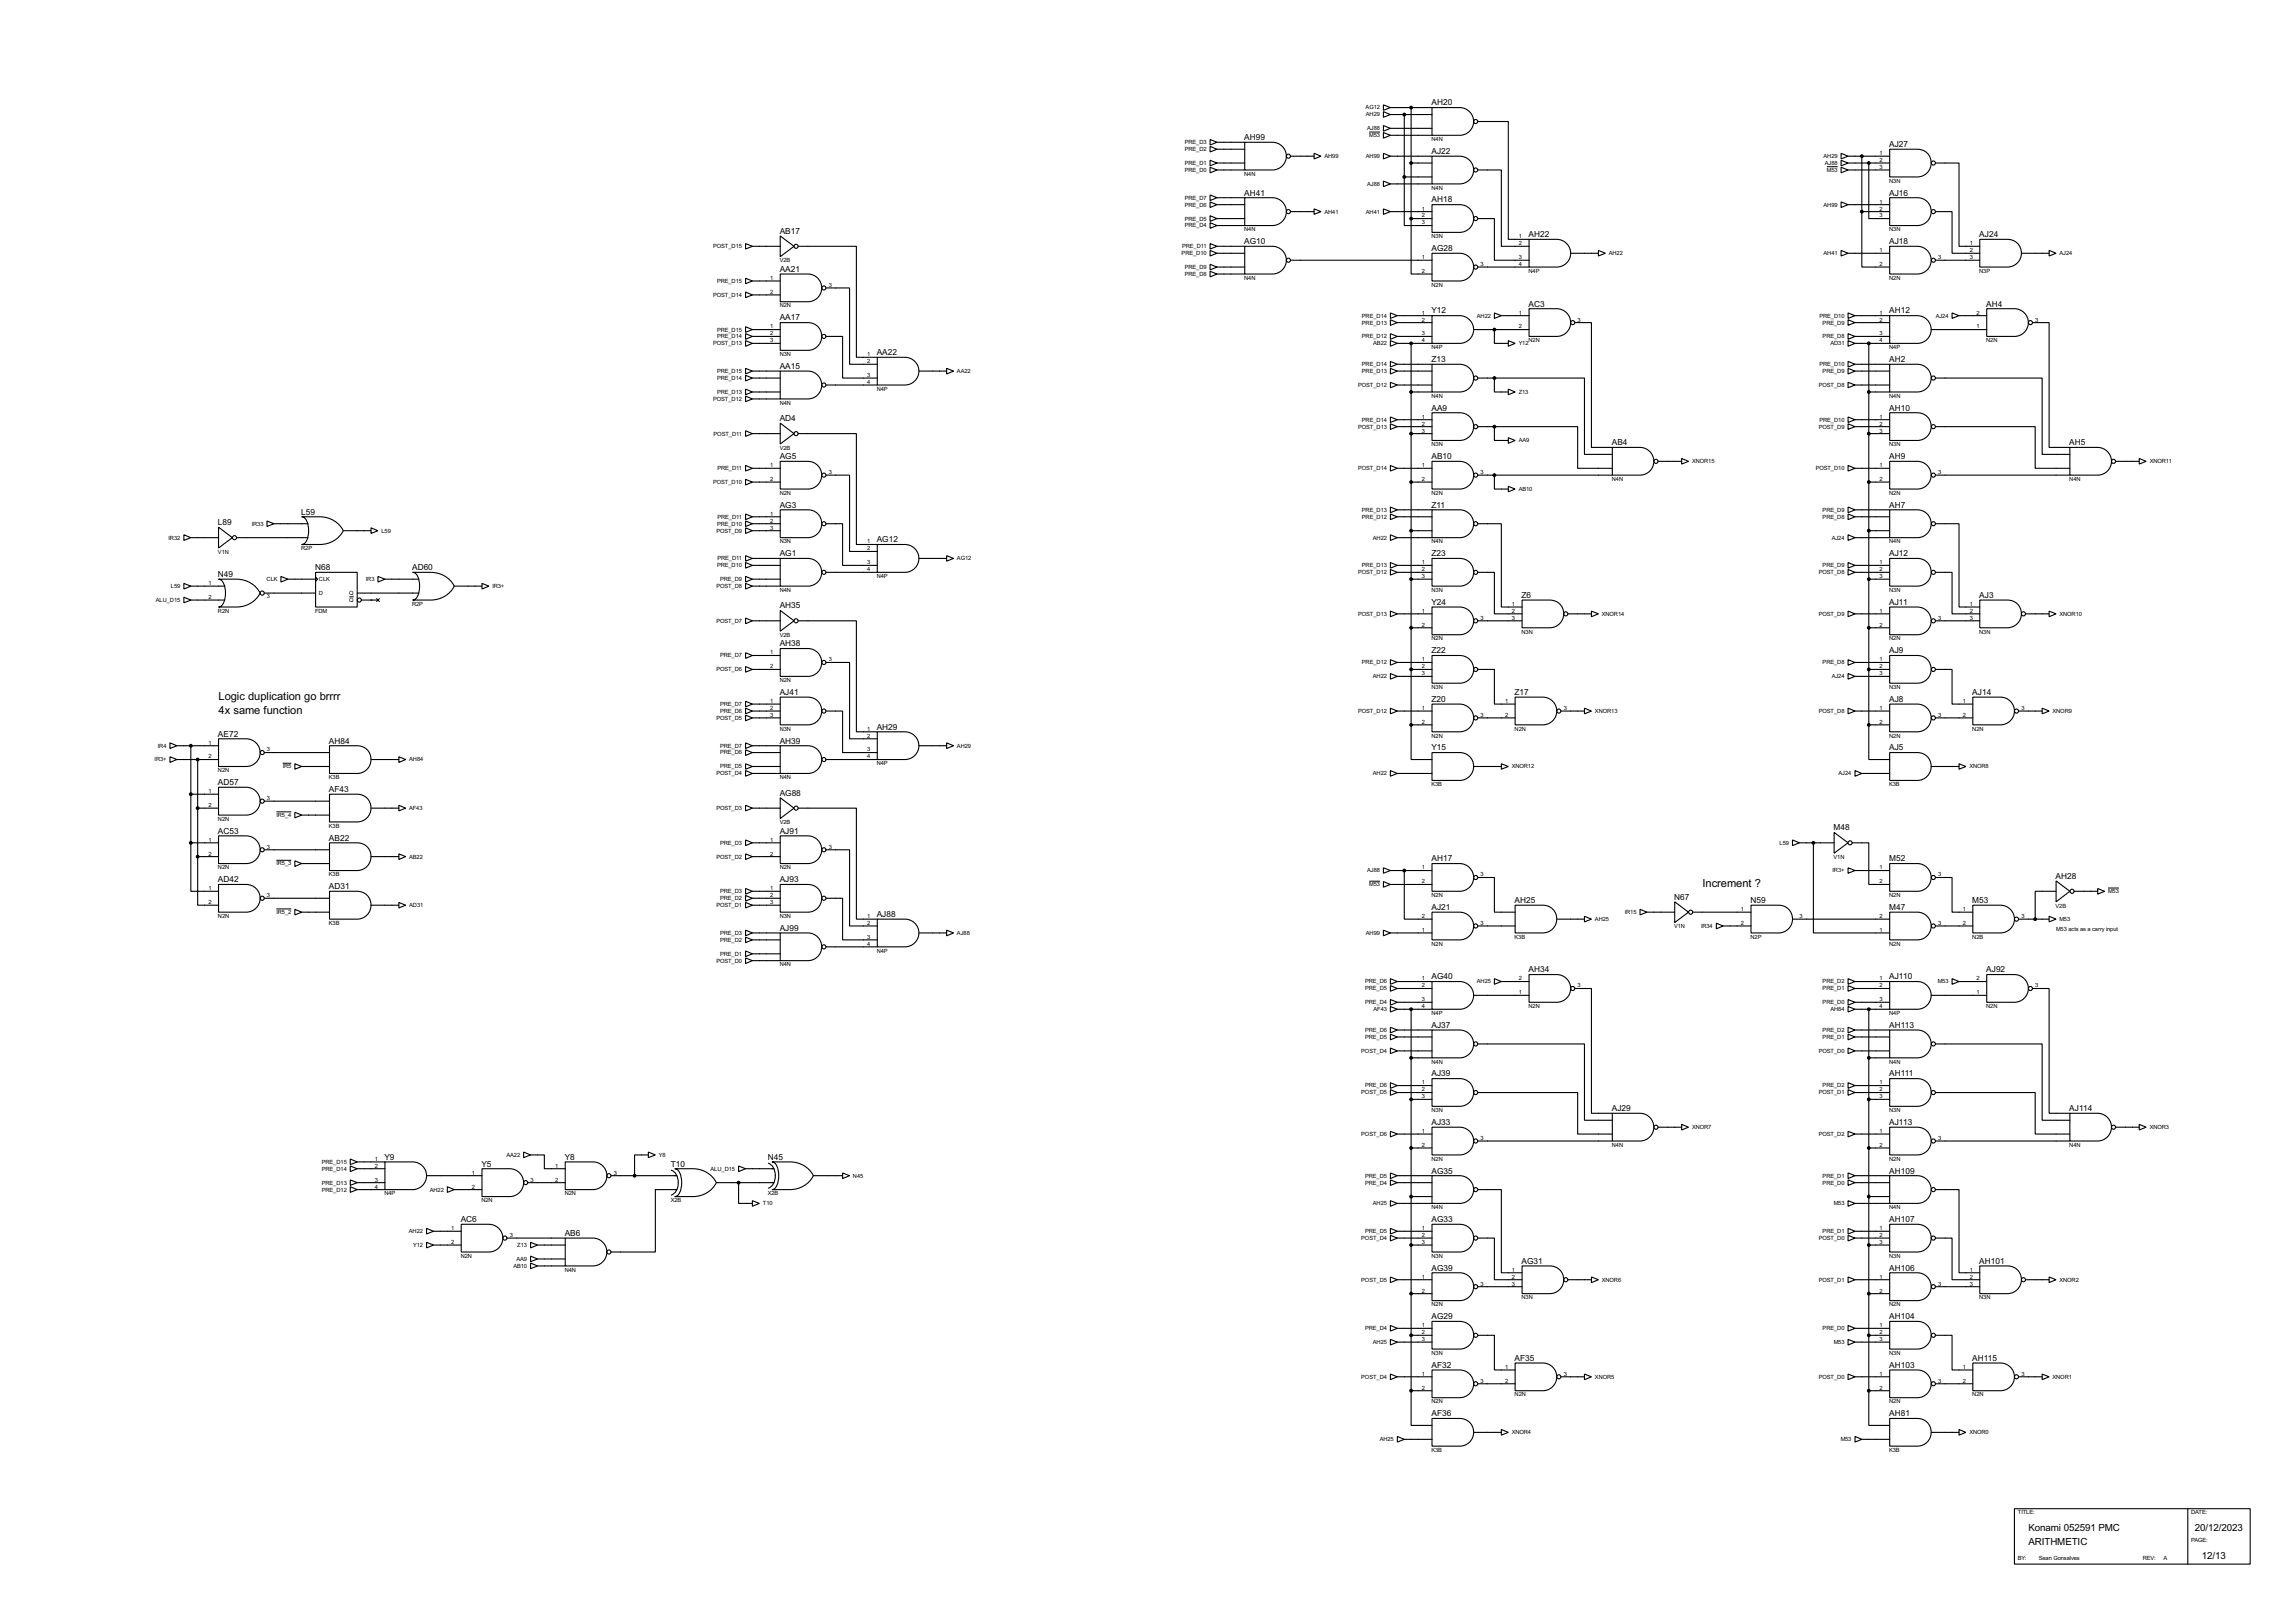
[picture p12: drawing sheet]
<svg xmlns="http://www.w3.org/2000/svg" width="841mm" height="587mm" viewBox="0 0 841 587" stroke-linecap="round" stroke-linejoin="round" font-family="sans-serif">
<defs><g id="words">
<g font-size="4.6">
<text x="80.1" y="256.4">Logic duplication go brrrr</text>
<text x="80.1" y="261.5">4x same function</text>
<text x="623.6" y="325">Increment ?</text>
</g>
<g font-size="4">
<text x="743" y="560.6">Konami 052591 PMC</text>
<text x="804" y="560.6">20/12/2023</text>
<text x="743" y="565.7">ARITHMETIC</text>
<text x="806.5" y="570.8">12/13</text>
</g>
<g font-size="3.4">
<text x="524.4" y="38.6">AH20</text>
<text x="455.8" y="51.3">AH99</text>
<text x="692" y="53.8">AJ27</text>
<text x="524.4" y="56.4">AJ22</text>
<text x="455.8" y="71.6">AH41</text>
<text x="692" y="71.6">AJ16</text>
<text x="524.4" y="74.1">AH18</text>
<text x="285.6" y="85.6">AB17</text>
<text x="455.8" y="89.4">AG10</text>
<text x="559.9" y="86.8">AH22</text>
<text x="692" y="89.4">AJ18</text>
<text x="725" y="86.8">AJ24</text>
<text x="524.4" y="92">AG28</text>
<text x="285.6" y="99.5">AA21</text>
<text x="559.9" y="112.2">AC3</text>
<text x="727.5" y="112.2">AH4</text>
<text x="285.6" y="117.4">AA17</text>
<text x="524.4" y="114.8">Y12</text>
<text x="692" y="114.8">AH12</text>
<text x="321.2" y="130.1">AA22</text>
<text x="285.6" y="135.1">AA15</text>
<text x="524.4" y="132.6">Z13</text>
<text x="692" y="132.6">AH2</text>
<text x="285.6" y="154.2">AD4</text>
<text x="524.4" y="150.3">AA9</text>
<text x="692" y="150.3">AH10</text>
<text x="590.4" y="163">AB4</text>
<text x="758" y="163">AH5</text>
<text x="285.6" y="168.2">AG5</text>
<text x="524.4" y="168.2">AB10</text>
<text x="692" y="168.2">AH9</text>
<text x="285.6" y="185.9">AG3</text>
<text x="524.4" y="185.9">Z11</text>
<text x="692" y="185.9">AH7</text>
<text x="110.3" y="188.4">L59</text>
<text x="79.9" y="192.3">L89</text>
<text x="285.6" y="203.7">AG1</text>
<text x="321.2" y="198.6">AG12</text>
<text x="524.4" y="203.7">Z23</text>
<text x="692" y="203.7">AJ12</text>
<text x="115.4" y="208.8">N68</text>
<text x="151" y="208.8">AD60</text>
<text x="79.9" y="211.3">N49</text>
<text x="524.4" y="221.5">Y24</text>
<text x="557.4" y="219">Z6</text>
<text x="692" y="221.5">AJ11</text>
<text x="725" y="219">AJ3</text>
<text x="285.6" y="222.8">AH35</text>
<text x="285.6" y="236.7">AH38</text>
<text x="524.4" y="239.3">Z22</text>
<text x="692" y="239.3">AJ9</text>
<text x="285.6" y="254.5">AJ41</text>
<text x="524.4" y="257.1">Z20</text>
<text x="554.8" y="254.5">Z17</text>
<text x="692" y="257.1">AJ8</text>
<text x="722.5" y="254.5">AJ14</text>
<text x="79.9" y="269.8">AE72</text>
<text x="321.2" y="267.2">AH29</text>
<text x="120.5" y="272.3">AH84</text>
<text x="285.6" y="272.3">AH39</text>
<text x="524.4" y="274.8">Y15</text>
<text x="692" y="274.8">AJ5</text>
<text x="79.9" y="287.5">AD57</text>
<text x="120.5" y="290.1">AF43</text>
<text x="285.6" y="291.4">AG88</text>
<text x="79.9" y="305.3">AC53</text>
<text x="285.6" y="305.3">AJ91</text>
<text x="671.7" y="304.1">M48</text>
<text x="120.5" y="307.9">AB22</text>
<text x="524.4" y="315.5">AH17</text>
<text x="692" y="315.5">M52</text>
<text x="79.9" y="323.1">AD42</text>
<text x="285.6" y="323.1">AJ93</text>
<text x="753" y="321.8">AH28</text>
<text x="120.5" y="325.6">AD31</text>
<text x="613.3" y="329.5">N67</text>
<text x="321.2" y="335.8">AJ88</text>
<text x="524.4" y="333.3">AJ21</text>
<text x="554.8" y="330.7">AH25</text>
<text x="641.2" y="330.7">N59</text>
<text x="692" y="333.3">M47</text>
<text x="722.5" y="330.7">M53</text>
<text x="285.6" y="340.9">AJ99</text>
<text x="524.4" y="358.7">AG40</text>
<text x="559.9" y="356.1">AH34</text>
<text x="692" y="358.7">AJ110</text>
<text x="727.5" y="356.1">AJ92</text>
<text x="524.4" y="376.4">AJ37</text>
<text x="692" y="376.4">AH113</text>
<text x="524.4" y="394.2">AJ39</text>
<text x="692" y="394.2">AH111</text>
<text x="590.4" y="406.9">AJ29</text>
<text x="758" y="406.9">AJ114</text>
<text x="524.4" y="412">AJ33</text>
<text x="692" y="412">AJ113</text>
<text x="140.8" y="424.7">Y9</text>
<text x="206.9" y="424.7">Y8</text>
<text x="281.3" y="424.7">N45</text>
<text x="176.4" y="427.2">Y5</text>
<text x="245.7" y="427.2">T10</text>
<text x="524.4" y="429.8">AG35</text>
<text x="692" y="429.8">AH109</text>
<text x="168.8" y="447.6">AC6</text>
<text x="524.4" y="447.6">AG33</text>
<text x="692" y="447.6">AH107</text>
<text x="206.9" y="452.6">AB6</text>
<text x="524.4" y="465.3">AG39</text>
<text x="557.4" y="462.8">AG31</text>
<text x="692" y="465.3">AH106</text>
<text x="725" y="462.8">AH101</text>
<text x="524.4" y="483.1">AG29</text>
<text x="692" y="483.1">AH104</text>
<text x="524.4" y="500.9">AF32</text>
<text x="554.8" y="498.4">AF35</text>
<text x="692" y="500.9">AH103</text>
<text x="722.5" y="498.4">AH115</text>
<text x="524.4" y="518.7">AF36</text>
<text x="692" y="518.7">AH81</text>
</g>
<g font-size="2.4">
<text x="500.3" y="40.1">AG12</text>
<text x="500.4" y="42.7">AH29</text>
<text x="500.8" y="47.7">AJ88</text>
<text x="434" y="52.8">PRE_D3</text>
<text x="501.6" y="50.2">M53</text>
<text x="524.4" y="51.6">N4N</text>
<text x="434" y="55.4">PRE_D2</text>
<text x="485.2" y="57.9">AH99</text>
<text x="500.4" y="57.9">AH99</text>
<text x="668" y="57.9">AH29</text>
<text x="688.5" y="56.8">1</text>
<text x="688.5" y="59.3">2</text>
<text x="434" y="62.9">PRE_D0</text>
<text x="434" y="60.4">PRE_D1</text>
<text x="455.8" y="64.3">N4N</text>
<text x="668.5" y="60.4">AJ88</text>
<text x="669.2" y="62.9">M53</text>
<text x="688.5" y="61.9">3</text>
<text x="500.8" y="68.1">AJ88</text>
<text x="524.4" y="69.5">N4N</text>
<text x="692" y="66.9">N3N</text>
<text x="434" y="73.1">PRE_D7</text>
<text x="434" y="75.6">PRE_D6</text>
<text x="520.9" y="77.1">1</text>
<text x="668" y="75.6">AH99</text>
<text x="688.5" y="74.6">1</text>
<text x="688.5" y="77.1">2</text>
<text x="434" y="80.8">PRE_D5</text>
<text x="434" y="83.3">PRE_D4</text>
<text x="485.2" y="78.2">AH41</text>
<text x="500.4" y="78.2">AH41</text>
<text x="520.9" y="79.7">2</text>
<text x="520.9" y="82.2">3</text>
<text x="688.5" y="79.7">3</text>
<text x="455.8" y="84.7">N4N</text>
<text x="524.4" y="87.2">N3N</text>
<text x="556.4" y="87.3">1</text>
<text x="556.4" y="89.8">2</text>
<text x="692" y="84.7">N3N</text>
<text x="721.5" y="89.8">1</text>
<text x="261.3" y="90.9">POST_D15</text>
<text x="432.9" y="93.5">PRE_D10</text>
<text x="433" y="90.9">PRE_D11</text>
<text x="520.9" y="94.9">1</text>
<text x="556.4" y="94.9">3</text>
<text x="589.3" y="93.5">AH22</text>
<text x="668" y="93.5">AH41</text>
<text x="688.5" y="92.4">1</text>
<text x="710" y="94.9">3</text>
<text x="721.5" y="92.4">2</text>
<text x="721.5" y="94.9">3</text>
<text x="754.4" y="93.5">AJ24</text>
<text x="285.6" y="96.1">V2B</text>
<text x="434" y="98.5">PRE_D9</text>
<text x="434" y="101">PRE_D8</text>
<text x="520.9" y="100">2</text>
<text x="542.3" y="97.4">3</text>
<text x="556.4" y="97.4">4</text>
<text x="559.9" y="99.9">N4P</text>
<text x="688.5" y="97.4">2</text>
<text x="725" y="99.9">N3P</text>
<text x="262.7" y="103.6">PRE_D15</text>
<text x="282.1" y="102.5">1</text>
<text x="282.1" y="107.6">2</text>
<text x="303.6" y="105.1">3</text>
<text x="455.8" y="102.4">N4N</text>
<text x="524.4" y="105">N2N</text>
<text x="692" y="102.4">N2N</text>
<text x="261.3" y="108.7">POST_D14</text>
<text x="285.6" y="112.6">N2N</text>
<text x="498.9" y="116.3">PRE_D14</text>
<text x="498.9" y="118.9">PRE_D13</text>
<text x="520.9" y="115.2">1</text>
<text x="520.9" y="117.8">2</text>
<text x="541" y="116.3">AH22</text>
<text x="556.4" y="115.2">1</text>
<text x="577.9" y="117.8">3</text>
<text x="666.5" y="116.3">PRE_D10</text>
<text x="667.7" y="118.9">PRE_D9</text>
<text x="688.5" y="115.2">1</text>
<text x="688.5" y="117.8">2</text>
<text x="709.1" y="116.3">AJ24</text>
<text x="724.1" y="115.2">2</text>
<text x="745.5" y="117.8">3</text>
<text x="262.7" y="123.9">PRE_D14</text>
<text x="262.7" y="121.4">PRE_D15</text>
<text x="282.1" y="120.3">1</text>
<text x="282.1" y="122.8">2</text>
<text x="282.1" y="125.4">3</text>
<text x="498.9" y="123.9">PRE_D12</text>
<text x="520.9" y="122.8">3</text>
<text x="520.9" y="125.4">4</text>
<text x="556.4" y="120.3">2</text>
<text x="559.9" y="125.3">N2N</text>
<text x="667.7" y="123.9">PRE_D8</text>
<text x="688.5" y="122.8">3</text>
<text x="688.5" y="125.4">4</text>
<text x="724.1" y="120.3">1</text>
<text x="727.5" y="125.3">N2N</text>
<text x="261.3" y="126.4">POST_D13</text>
<text x="285.6" y="130.4">N3N</text>
<text x="317.7" y="130.5">1</text>
<text x="503.1" y="126.4">AB22</text>
<text x="524.4" y="127.8">N4P</text>
<text x="556.3" y="126.4">Y12</text>
<text x="670.5" y="126.4">AD31</text>
<text x="692" y="127.8">N4P</text>
<text x="262.7" y="136.6">PRE_D15</text>
<text x="317.7" y="133">2</text>
<text x="350.6" y="136.6">AA22</text>
<text x="498.9" y="136.6">PRE_D13</text>
<text x="498.9" y="134.1">PRE_D14</text>
<text x="666.5" y="134.1">PRE_D10</text>
<text x="667.7" y="136.6">PRE_D9</text>
<text x="262.7" y="139.1">PRE_D14</text>
<text x="317.7" y="138.1">3</text>
<text x="317.7" y="140.6">4</text>
<text x="321.2" y="143.1">N4P</text>
<text x="497.5" y="141.7">POST_D12</text>
<text x="666.3" y="141.7">POST_D8</text>
<text x="261.3" y="146.8">POST_D12</text>
<text x="262.7" y="144.3">PRE_D13</text>
<text x="285.6" y="148.2">N4N</text>
<text x="524.4" y="145.7">N4N</text>
<text x="556.3" y="144.3">Z13</text>
<text x="692" y="145.7">N4N</text>
<text x="498.9" y="154.4">PRE_D14</text>
<text x="520.9" y="153.3">1</text>
<text x="520.9" y="155.9">2</text>
<text x="666.5" y="154.4">PRE_D10</text>
<text x="688.5" y="153.3">1</text>
<text x="688.5" y="155.9">2</text>
<text x="261.4" y="159.5">POST_D11</text>
<text x="497.5" y="157">POST_D13</text>
<text x="520.9" y="158.4">3</text>
<text x="666.3" y="157">POST_D9</text>
<text x="688.5" y="158.4">3</text>
<text x="285.6" y="164.7">V2B</text>
<text x="524.4" y="163.4">N3N</text>
<text x="556.3" y="162">AA9</text>
<text x="692" y="163.4">N3N</text>
<text x="262.8" y="172.2">PRE_D11</text>
<text x="282.1" y="171.1">1</text>
<text x="303.6" y="173.6">3</text>
<text x="497.5" y="172.2">POST_D14</text>
<text x="520.9" y="171.1">1</text>
<text x="542.3" y="173.6">3</text>
<text x="619.8" y="169.7">XNOR15</text>
<text x="665.1" y="172.2">POST_D10</text>
<text x="688.5" y="171.1">1</text>
<text x="710" y="173.6">3</text>
<text x="787.5" y="169.7">XNOR11</text>
<text x="261.3" y="177.2">POST_D10</text>
<text x="282.1" y="176.2">2</text>
<text x="520.9" y="176.2">2</text>
<text x="556.3" y="179.8">AB10</text>
<text x="590.4" y="176.1">N4N</text>
<text x="688.5" y="176.2">2</text>
<text x="758" y="176.1">N4N</text>
<text x="285.6" y="181.2">N2N</text>
<text x="524.4" y="181.2">N2N</text>
<text x="692" y="181.2">N2N</text>
<text x="262.8" y="189.9">PRE_D11</text>
<text x="282.1" y="188.9">1</text>
<text x="282.1" y="191.4">2</text>
<text x="498.9" y="187.4">PRE_D13</text>
<text x="498.9" y="189.9">PRE_D12</text>
<text x="667.7" y="187.4">PRE_D9</text>
<text x="667.7" y="189.9">PRE_D8</text>
<text x="61.8" y="197.6">IR32</text>
<text x="92.3" y="192.5">IR33</text>
<text x="139.8" y="195.1">L59</text>
<text x="262.4" y="195.1">POST_D9</text>
<text x="262.7" y="192.5">PRE_D10</text>
<text x="282.1" y="194">3</text>
<text x="502.9" y="197.6">AH22</text>
<text x="671" y="197.6">AJ24</text>
<text x="79.9" y="202.8">V1N</text>
<text x="110.3" y="201.5">R2P</text>
<text x="285.6" y="199">N3N</text>
<text x="317.7" y="199">1</text>
<text x="317.7" y="201.6">2</text>
<text x="524.4" y="199">N4N</text>
<text x="692" y="199">N4N</text>
<text x="262.7" y="207.8">PRE_D10</text>
<text x="262.8" y="205.2">PRE_D11</text>
<text x="317.7" y="206.7">3</text>
<text x="317.7" y="209.2">4</text>
<text x="350.6" y="205.2">AG12</text>
<text x="498.9" y="207.8">PRE_D13</text>
<text x="520.9" y="206.7">1</text>
<text x="520.9" y="209.2">2</text>
<text x="667.7" y="207.8">PRE_D9</text>
<text x="688.5" y="206.7">1</text>
<text x="688.5" y="209.2">2</text>
<text x="62.6" y="215.3">L59</text>
<text x="76.4" y="214.3">1</text>
<text x="97.7" y="212.8">CLK</text>
<text x="116.9" y="212.8">CLK</text>
<text x="134.1" y="212.8">IR3</text>
<text x="180.4" y="215.3">IR3+</text>
<text x="262.4" y="215.3">POST_D8</text>
<text x="263.8" y="212.8">PRE_D9</text>
<text x="321.2" y="211.7">N4P</text>
<text x="497.5" y="210.3">POST_D12</text>
<text x="520.9" y="211.7">3</text>
<text x="666.3" y="210.3">POST_D8</text>
<text x="688.5" y="211.7">3</text>
<text x="57.1" y="220.5">ALU_D15</text>
<text x="76.4" y="219.4">2</text>
<text x="97.8" y="219.1">3</text>
<text x="116.9" y="217.9">D</text>
<text x="128" y="217.9">Q</text>
<text x="128" y="220.5">Q</text>
<text x="151" y="221.9">R2P</text>
<text x="285.6" y="216.7">N4N</text>
<text x="524.4" y="216.7">N3N</text>
<text x="553.9" y="221.9">1</text>
<text x="692" y="216.7">N3N</text>
<text x="721.5" y="221.9">1</text>
<text x="79.9" y="224.4">R2N</text>
<text x="115.4" y="224.4">FDM</text>
<text x="497.5" y="225.5">POST_D13</text>
<text x="520.9" y="224.4">1</text>
<text x="542.3" y="227">3</text>
<text x="553.9" y="224.4">2</text>
<text x="553.9" y="227">3</text>
<text x="586.8" y="225.5">XNOR14</text>
<text x="666.3" y="225.5">POST_D9</text>
<text x="688.5" y="224.4">1</text>
<text x="710" y="227">3</text>
<text x="721.5" y="224.4">2</text>
<text x="721.5" y="227">3</text>
<text x="754.4" y="225.5">XNOR10</text>
<text x="262.4" y="228.1">POST_D7</text>
<text x="285.6" y="233.3">V2B</text>
<text x="520.9" y="229.5">2</text>
<text x="557.4" y="232">N3N</text>
<text x="688.5" y="229.5">2</text>
<text x="725" y="232">N3N</text>
<text x="282.1" y="239.7">1</text>
<text x="524.4" y="234.6">N2N</text>
<text x="692" y="234.6">N2N</text>
<text x="262.4" y="245.9">POST_D6</text>
<text x="263.8" y="240.8">PRE_D7</text>
<text x="282.1" y="244.8">2</text>
<text x="303.6" y="242.2">3</text>
<text x="498.9" y="243.3">PRE_D12</text>
<text x="520.9" y="242.2">1</text>
<text x="520.9" y="244.8">2</text>
<text x="667.7" y="243.3">PRE_D8</text>
<text x="688.5" y="242.2">1</text>
<text x="688.5" y="244.8">2</text>
<text x="285.6" y="249.8">N2N</text>
<text x="502.9" y="248.4">AH22</text>
<text x="520.9" y="247.3">3</text>
<text x="671" y="248.4">AJ24</text>
<text x="688.5" y="247.3">3</text>
<text x="282.1" y="257.5">1</text>
<text x="524.4" y="252.3">N3N</text>
<text x="551.4" y="257.5">1</text>
<text x="692" y="252.3">N3N</text>
<text x="719" y="257.5">1</text>
<text x="262.4" y="263.6">POST_D5</text>
<text x="263.8" y="261.1">PRE_D6</text>
<text x="263.8" y="258.6">PRE_D7</text>
<text x="282.1" y="260">2</text>
<text x="282.1" y="262.5">3</text>
<text x="497.5" y="261.1">POST_D12</text>
<text x="520.9" y="260">1</text>
<text x="542.3" y="262.5">3</text>
<text x="551.4" y="262.5">2</text>
<text x="572.8" y="260">3</text>
<text x="584.3" y="261.1">XNOR13</text>
<text x="666.3" y="261.1">POST_D8</text>
<text x="688.5" y="260">1</text>
<text x="710" y="262.5">3</text>
<text x="719" y="262.5">2</text>
<text x="740.5" y="260">3</text>
<text x="751.9" y="261.1">XNOR9</text>
<text x="285.6" y="267.6">N3N</text>
<text x="317.7" y="267.6">1</text>
<text x="520.9" y="265.1">2</text>
<text x="554.8" y="267.6">N2N</text>
<text x="688.5" y="265.1">2</text>
<text x="722.5" y="267.6">N2N</text>
<text x="57.9" y="273.8">IR4</text>
<text x="76.4" y="272.7">1</text>
<text x="97.8" y="275.2">3</text>
<text x="263.8" y="273.8">PRE_D7</text>
<text x="317.7" y="270.2">2</text>
<text x="317.7" y="275.2">3</text>
<text x="350.6" y="273.8">AH29</text>
<text x="524.4" y="270.1">N2N</text>
<text x="692" y="270.1">N2N</text>
<text x="56.7" y="278.9">IR3+</text>
<text x="76.4" y="277.8">2</text>
<text x="103.6" y="281.4">IR5</text>
<text x="149.9" y="278.9">AH84</text>
<text x="263.8" y="281.4">PRE_D5</text>
<text x="263.8" y="276.3">PRE_D6</text>
<text x="317.7" y="277.8">4</text>
<text x="321.2" y="280.3">N4P</text>
<text x="553.8" y="281.4">XNOR12</text>
<text x="721.4" y="281.4">XNOR8</text>
<text x="79.9" y="282.8">N2N</text>
<text x="120.5" y="285.4">K3B</text>
<text x="262.4" y="284">POST_D4</text>
<text x="285.6" y="285.4">N4N</text>
<text x="502.9" y="284">AH22</text>
<text x="524.4" y="287.9">K3B</text>
<text x="673.5" y="284">AJ24</text>
<text x="692" y="287.9">K3B</text>
<text x="76.4" y="290.5">1</text>
<text x="97.8" y="293">3</text>
<text x="76.4" y="295.6">2</text>
<text x="101.2" y="299.2">IR5_4</text>
<text x="149.9" y="296.7">AF43</text>
<text x="262.4" y="296.7">POST_D3</text>
<text x="79.9" y="300.6">N2N</text>
<text x="120.5" y="303.1">K3B</text>
<text x="285.6" y="301.9">V2B</text>
<text x="76.4" y="308.3">1</text>
<text x="97.8" y="310.8">3</text>
<text x="263.8" y="309.4">PRE_D3</text>
<text x="282.1" y="308.3">1</text>
<text x="303.6" y="310.8">3</text>
<text x="651.9" y="309.4">L59</text>
<text x="76.4" y="313.3">2</text>
<text x="101.2" y="317">IR5_3</text>
<text x="149.9" y="314.4">AB22</text>
<text x="262.4" y="314.4">POST_D2</text>
<text x="282.1" y="313.3">2</text>
<text x="671.7" y="314.6">V1N</text>
<text x="79.9" y="318.4">N2N</text>
<text x="120.5" y="320.9">K3B</text>
<text x="285.6" y="318.4">N2N</text>
<text x="500.8" y="319.5">AJ88</text>
<text x="520.9" y="318.4">1</text>
<text x="520.9" y="323.5">2</text>
<text x="542.3" y="321">3</text>
<text x="671.3" y="319.5">IR3+</text>
<text x="688.5" y="318.4">1</text>
<text x="688.5" y="323.5">2</text>
<text x="710" y="321">3</text>
<text x="76.4" y="326">1</text>
<text x="97.8" y="328.6">3</text>
<text x="263.8" y="329.7">PRE_D2</text>
<text x="263.8" y="327.1">PRE_D3</text>
<text x="282.1" y="326">1</text>
<text x="282.1" y="328.6">2</text>
<text x="501.6" y="324.6">M53</text>
<text x="524.4" y="328.5">N2N</text>
<text x="692" y="328.5">N2N</text>
<text x="772.2" y="327.1">M53</text>
<text x="76.4" y="331.1">2</text>
<text x="101.2" y="334.8">IR5_2</text>
<text x="149.9" y="332.2">AD31</text>
<text x="262.4" y="332.2">POST_D1</text>
<text x="282.1" y="331.1">3</text>
<text x="595.2" y="334.8">IR15</text>
<text x="637.7" y="333.7">1</text>
<text x="719" y="333.7">1</text>
<text x="753" y="332.4">V2B</text>
<text x="79.9" y="336.2">N2N</text>
<text x="120.5" y="338.7">K3B</text>
<text x="285.6" y="336.2">N3N</text>
<text x="317.7" y="336.2">1</text>
<text x="317.7" y="338.7">2</text>
<text x="520.9" y="341.3">1</text>
<text x="520.9" y="336.2">2</text>
<text x="542.3" y="338.7">3</text>
<text x="584.3" y="337.3">AH25</text>
<text x="613.3" y="340">V1N</text>
<text x="623.1" y="339.8">IR34</text>
<text x="637.7" y="338.7">2</text>
<text x="659.2" y="336.2">3</text>
<text x="688.5" y="341.3">1</text>
<text x="688.5" y="336.2">2</text>
<text x="710" y="338.7">3</text>
<text x="719" y="338.7">2</text>
<text x="740.5" y="336.2">3</text>
<text x="753.2" y="341">M53 acts as a carry input</text>
<text x="754.4" y="337.3">M53</text>
<text x="263.8" y="342.4">PRE_D3</text>
<text x="263.8" y="344.9">PRE_D2</text>
<text x="317.7" y="343.8">3</text>
<text x="317.7" y="346.4">4</text>
<text x="350.6" y="342.4">AJ88</text>
<text x="500.4" y="342.4">AH99</text>
<text x="524.4" y="346.3">N2N</text>
<text x="554.8" y="343.8">K3B</text>
<text x="641.2" y="343.8">N2P</text>
<text x="692" y="346.3">N2N</text>
<text x="722.5" y="343.8">N2B</text>
<text x="262.4" y="352.5">POST_D0</text>
<text x="263.8" y="350">PRE_D1</text>
<text x="285.6" y="353.9">N4N</text>
<text x="321.2" y="348.9">N4P</text>
<text x="520.9" y="359.1">1</text>
<text x="556.4" y="359.1">2</text>
<text x="688.5" y="359.1">1</text>
<text x="724.1" y="359.1">2</text>
<text x="500.1" y="360.2">PRE_D6</text>
<text x="500.1" y="362.7">PRE_D5</text>
<text x="520.9" y="361.6">2</text>
<text x="541" y="360.2">AH25</text>
<text x="556.4" y="364.1">1</text>
<text x="577.9" y="361.6">3</text>
<text x="667.7" y="360.2">PRE_D2</text>
<text x="667.7" y="362.7">PRE_D1</text>
<text x="688.5" y="361.6">2</text>
<text x="709.8" y="360.2">M53</text>
<text x="724.1" y="364.1">1</text>
<text x="745.5" y="361.6">3</text>
<text x="500.1" y="367.8">PRE_D4</text>
<text x="503.2" y="370.3">AF43</text>
<text x="520.9" y="366.7">3</text>
<text x="520.9" y="369.2">4</text>
<text x="524.4" y="371.7">N4P</text>
<text x="559.9" y="369.2">N2N</text>
<text x="667.7" y="367.8">PRE_D0</text>
<text x="670.5" y="370.3">AH84</text>
<text x="688.5" y="366.7">3</text>
<text x="688.5" y="369.2">4</text>
<text x="692" y="371.7">N4P</text>
<text x="727.5" y="369.2">N2N</text>
<text x="500.1" y="377.9">PRE_D6</text>
<text x="667.7" y="377.9">PRE_D2</text>
<text x="500.1" y="380.5">PRE_D5</text>
<text x="667.7" y="380.5">PRE_D1</text>
<text x="498.7" y="385.6">POST_D4</text>
<text x="524.4" y="389.5">N4N</text>
<text x="666.3" y="385.6">POST_D0</text>
<text x="692" y="389.5">N4N</text>
<text x="498.7" y="400.8">POST_D5</text>
<text x="500.1" y="398.3">PRE_D6</text>
<text x="520.9" y="397.2">1</text>
<text x="520.9" y="399.7">2</text>
<text x="666.3" y="400.8">POST_D1</text>
<text x="667.7" y="398.3">PRE_D2</text>
<text x="688.5" y="397.2">1</text>
<text x="688.5" y="399.7">2</text>
<text x="520.9" y="402.2">3</text>
<text x="524.4" y="407.3">N3N</text>
<text x="688.5" y="402.2">3</text>
<text x="692" y="407.3">N3N</text>
<text x="619.8" y="413.5">XNOR7</text>
<text x="787.5" y="413.5">XNOR3</text>
<text x="498.7" y="416">POST_D6</text>
<text x="520.9" y="414.9">1</text>
<text x="542.3" y="417.5">3</text>
<text x="590.4" y="420">N4N</text>
<text x="666.3" y="416">POST_D2</text>
<text x="688.5" y="414.9">1</text>
<text x="710" y="417.5">3</text>
<text x="758" y="420">N4N</text>
<text x="137.3" y="425.1">1</text>
<text x="185.6" y="423.7">AA22</text>
<text x="241.4" y="423.7">Y8</text>
<text x="520.9" y="420">2</text>
<text x="524.4" y="425.1">N2N</text>
<text x="688.5" y="420">2</text>
<text x="692" y="425.1">N2N</text>
<text x="117.9" y="426.2">PRE_D15</text>
<text x="117.9" y="428.7">PRE_D14</text>
<text x="137.3" y="427.6">2</text>
<text x="172.9" y="430.2">1</text>
<text x="203.4" y="427.6">1</text>
<text x="224.8" y="430.2">3</text>
<text x="260.3" y="428.7">ALU_D15</text>
<text x="312.5" y="431.3">N45</text>
<text x="500.1" y="431.3">PRE_D5</text>
<text x="667.7" y="431.3">PRE_D1</text>
<text x="117.9" y="436.4">PRE_D12</text>
<text x="117.9" y="433.8">PRE_D13</text>
<text x="137.3" y="432.7">3</text>
<text x="137.3" y="435.3">4</text>
<text x="140.8" y="437.8">N4P</text>
<text x="157.5" y="436.4">AH22</text>
<text x="172.9" y="435.3">2</text>
<text x="194.4" y="432.7">3</text>
<text x="203.4" y="432.7">2</text>
<text x="206.9" y="437.8">N2N</text>
<text x="281.3" y="437.8">X2B</text>
<text x="500.1" y="433.8">PRE_D4</text>
<text x="667.7" y="433.8">PRE_D0</text>
<text x="176.4" y="440.3">N2N</text>
<text x="245.7" y="440.3">X2B</text>
<text x="279.5" y="441.4">T10</text>
<text x="502.9" y="441.4">AH25</text>
<text x="524.4" y="442.8">N4N</text>
<text x="671.7" y="441.4">M53</text>
<text x="692" y="442.8">N4N</text>
<text x="149.8" y="451.6">AH22</text>
<text x="165.3" y="450.5">1</text>
<text x="165.3" y="455.6">2</text>
<text x="186.7" y="453">3</text>
<text x="498.7" y="454.1">POST_D4</text>
<text x="500.1" y="451.6">PRE_D5</text>
<text x="520.9" y="450.5">1</text>
<text x="520.9" y="453">2</text>
<text x="520.9" y="455.6">3</text>
<text x="666.3" y="454.1">POST_D0</text>
<text x="667.7" y="451.6">PRE_D1</text>
<text x="688.5" y="450.5">1</text>
<text x="688.5" y="453">2</text>
<text x="688.5" y="455.6">3</text>
<text x="151.4" y="456.7">Y12</text>
<text x="168.8" y="460.6">N2N</text>
<text x="189.2" y="461.8">AA9</text>
<text x="189.5" y="456.7">Z13</text>
<text x="524.4" y="460.6">N3N</text>
<text x="692" y="460.6">N3N</text>
<text x="188" y="464.3">AB10</text>
<text x="206.9" y="465.7">N4N</text>
<text x="553.9" y="465.7">1</text>
<text x="721.5" y="465.7">1</text>
<text x="498.7" y="469.4">POST_D5</text>
<text x="520.9" y="468.3">1</text>
<text x="520.9" y="473.4">2</text>
<text x="542.3" y="470.8">3</text>
<text x="553.9" y="468.3">2</text>
<text x="553.9" y="470.8">3</text>
<text x="586.8" y="469.4">XNOR6</text>
<text x="666.3" y="469.4">POST_D1</text>
<text x="688.5" y="468.3">1</text>
<text x="688.5" y="473.4">2</text>
<text x="710" y="470.8">3</text>
<text x="721.5" y="468.3">2</text>
<text x="721.5" y="470.8">3</text>
<text x="754.4" y="469.4">XNOR2</text>
<text x="524.4" y="478.4">N2N</text>
<text x="557.4" y="475.9">N3N</text>
<text x="692" y="478.4">N2N</text>
<text x="725" y="475.9">N3N</text>
<text x="500.1" y="487.2">PRE_D4</text>
<text x="520.9" y="486.1">1</text>
<text x="520.9" y="488.6">2</text>
<text x="520.9" y="491.1">3</text>
<text x="667.7" y="487.2">PRE_D0</text>
<text x="688.5" y="486.1">1</text>
<text x="688.5" y="488.6">2</text>
<text x="688.5" y="491.1">3</text>
<text x="502.9" y="492.2">AH25</text>
<text x="524.4" y="496.2">N3N</text>
<text x="671.7" y="492.2">M53</text>
<text x="692" y="496.2">N3N</text>
<text x="520.9" y="503.8">1</text>
<text x="551.4" y="501.3">1</text>
<text x="572.8" y="503.8">3</text>
<text x="688.5" y="503.8">1</text>
<text x="719" y="501.3">1</text>
<text x="740.5" y="503.8">3</text>
<text x="498.7" y="504.9">POST_D4</text>
<text x="520.9" y="508.9">2</text>
<text x="542.3" y="506.4">3</text>
<text x="551.4" y="506.4">2</text>
<text x="584.3" y="504.9">XNOR5</text>
<text x="666.3" y="504.9">POST_D0</text>
<text x="688.5" y="508.9">2</text>
<text x="710" y="506.4">3</text>
<text x="719" y="506.4">2</text>
<text x="751.9" y="504.9">XNOR1</text>
<text x="524.4" y="514">N2N</text>
<text x="554.8" y="511.4">N2N</text>
<text x="692" y="514">N2N</text>
<text x="722.5" y="511.4">N2N</text>
<text x="505.4" y="527.8">AH25</text>
<text x="553.8" y="525.3">XNOR4</text>
<text x="674.3" y="527.8">M53</text>
<text x="721.4" y="525.3">XNOR0</text>
<text x="524.4" y="531.7">K3B</text>
<text x="692" y="531.7">K3B</text>
<text x="739.2" y="554.6">TITLE:</text>
<text x="802.7" y="554.6">DATE:</text>
<text x="802.7" y="564.8">PAGE:</text>
<text x="739.2" y="571.2">BY:</text>
<text x="746.8" y="571.2">Sean Gonsalves</text>
<text x="784.9" y="571.2">REV:</text>
<text x="792.5" y="571.2">A</text>
</g>
</g></defs>
<g fill="none" stroke="#000" stroke-width=".4">
<path d="M506.8 38.4l2.5 1-2.5 1zM509.3 39.4h15.3M516.9 39.4v40.7M524.6 39.4h10.1a5.1 5.1 0 0 1 5.1 5.1 5.1 5.1 0 0 1-5.1 5.1h-10.1zM443.3 53.6l2.5 1.1-2.5 1zM443.3 58.7l2.5 1-2.5 1.1zM443.3 51.1l2.5 1-2.5 1zM445.8 54.7h10.2M445.8 59.7h10.2M445.8 52.1h10.2M456 52.1h10.1a5.1 5.1 0 0 1 5.1 5.1 5.1 5.1 0 0 1-5.1 5.1h-10.1zM472.7 57.2h8.7"/>
<path d="M481.4 56.2l2.5 1-2.5 1zM506.8 40.9l2.5 1.1-2.5 1zM506.8 46l2.5 1-2.5 1.1zM506.8 48.6l2.5 1-2.5 1zM506.8 56.2l2.5 1-2.5 1zM509.3 47h15.3M509.3 49.6h15.3M509.3 42h15.3M509.3 57.2h15.3M514.4 42v22.8M516.9 59.7h7.7M524.6 57.2h10.1a5.1 5.1 0 0 1 5.1 5.1 5.1 5.1 0 0 1-5.1 5.1h-10.1z"/>
<path d="M541.3 44.5h11.2v43.2h7.6M674.4 56.2l2.6 1-2.6 1zM674.4 58.7l2.6 1-2.6 1.1zM677 59.7h15.2M677 57.2h15.2M682 57.2v20.3M684.6 59.7v20.4h7.6M692.2 54.7h10.2a5.1 5.1 0 0 1 5 5 5.1 5.1 0 0 1-5 5.1h-10.2zM709 59.7h8.6v30.5h7.6M443.3 61.3l2.5 1-2.5 1zM443.3 71.4l2.5 1-2.5 1.1zM443.3 74l2.5 1-2.5 1z"/>
<path d="M443.3 79l2.5 1.1-2.5 1zM445.8 62.3h10.2M445.8 72.4h10.2M445.8 75h10.2M456 72.4h10.1a5.1 5.1 0 0 1 5.1 5.1 5.1 5.1 0 0 1-5.1 5.1h-10.1zM472.7 77.5h8.7M481.4 76.5l2.5 1-2.5 1zM506.8 66.3l2.5 1.1-2.5 1zM506.8 76.5l2.5 1-2.5 1zM509.3 77.5h15.3M509.3 67.4h15.3M514.4 64.8v17.8h10.2"/>
<path d="M514.4 64.8h10.2M524.6 75h10.1a5.1 5.1 0 0 1 5.1 5 5.1 5.1 0 0 1-5.1 5.1h-10.1zM541.3 62.3h8.7v27.9h10.1M674.4 61.3l2.6 1-2.6 1zM674.4 74l2.6 1-2.6 1zM677 62.3h15.2M677 75h15.2M682 77.5v20.3h10.2M682 77.5h10.2M692.2 72.4h10.2a5.1 5.1 0 0 1 5 5.1 5.1 5.1 0 0 1-5 5.1h-10.2zM709 77.5h6.1v15.3h10.1M273.1 89.2l2.5 1-2.5 1z"/>
<path d="M275.6 90.2h10.2M285.8 86.4l5.1 3.8-5.1 3.8zM292.4 90.2h21.3v40.7h7.7M443.3 89.2l2.5 1-2.5 1zM443.3 91.7l2.5 1.1-2.5 1zM443.3 96.8l2.5 1-2.5 1.1zM443.3 99.4l2.5 1-2.5 1zM443.3 81.6l2.5 1-2.5 1zM445.8 90.2h10.2M445.8 97.8h10.2M445.8 92.8h10.2M445.8 80.1h10.2"/>
<path d="M445.8 82.6h10.2M456 90.2h10.1a5.1 5.1 0 0 1 5.1 5.1 5.1 5.1 0 0 1-5.1 5.1h-10.1zM472.7 95.3h51.9M516.9 80.1v20.3h7.7M516.9 80.1h7.7M524.6 92.8h10.1a5.1 5.1 0 0 1 5.1 5 5.1 5.1 0 0 1-5.1 5.1h-10.1zM541.3 80.1h6.1v15.2h12.7M541.3 97.8h18.8M560.1 87.7h10.2a5.1 5.1 0 0 1 5.1 5 5.1 5.1 0 0 1-5.1 5.1h-10.2zM575.4 92.8h10.1M585.5 91.7l2.6 1.1-2.6 1zM674.4 91.7l2.6 1.1-2.6 1z"/>
<path d="M677 92.8h15.2M692.2 90.2h10.2a5.1 5.1 0 0 1 5 5.1 5.1 5.1 0 0 1-5 5.1h-10.2zM709 95.3h16.2M725.2 87.7h10.2a5.1 5.1 0 0 1 5.1 5 5.1 5.1 0 0 1-5.1 5.1h-10.2zM740.5 92.8h10.1M750.6 91.7l2.6 1.1-2.6 1zM273.1 101.9l2.5 1-2.5 1zM273.1 107l2.5 1-2.5 1zM273.1 119.7l2.5 1-2.5 1zM275.6 102.9h10.2M275.6 108h10.2M285.8 118.2h10.2a5.1 5.1 0 0 1 5 5 5.1 5.1 0 0 1-5 5.1h-10.2z"/>
<path d="M285.8 100.4h10.2a5.1 5.1 0 0 1 5 5 5.1 5.1 0 0 1-5 5.1h-10.2zM302.6 105.5h8.6v27.9h10.2M445.8 100.4h10.2M509.3 114.6l2.6 1-2.6 1zM509.3 117.1l2.6 1.1-2.6 1zM511.9 115.6h12.7M511.9 118.2h12.7M524.6 115.6h10.1a5.1 5.1 0 0 1 5.1 5.1 5.1 5.1 0 0 1-5.1 5.1h-10.1zM547.4 114.6l2.6 1-2.6 1zM550 115.6h10.1M560.1 113.1h10.2a5.1 5.1 0 0 1 5.1 5 5.1 5.1 0 0 1-5.1 5.1h-10.2zM576.9 118.2h6.1v45.7h7.6"/>
<path d="M677 114.6l2.5 1-2.5 1zM677 117.1l2.5 1.1-2.5 1zM679.5 115.6h12.7M679.5 118.2h12.7M692.2 115.6h10.2a5.1 5.1 0 0 1 5 5.1 5.1 5.1 0 0 1-5 5.1h-10.2zM715.1 114.6l2.5 1-2.5 1zM717.6 115.6h10.2M727.8 113.1h10.1a5.1 5.1 0 0 1 5.1 5 5.1 5.1 0 0 1-5.1 5.1h-10.1zM744.5 118.2h6.1v45.7h7.6M273.1 122.2l2.5 1-2.5 1.1zM273.1 124.8l2.5 1-2.5 1zM273.1 134.9l2.5 1-2.5 1.1z"/>
<path d="M273.1 137.5l2.5 1-2.5 1zM275.6 123.2h10.2M275.6 125.8h10.2M275.6 120.7h10.2M275.6 135.9h10.2M275.6 138.5h10.2M285.8 135.9h10.2a5.1 5.1 0 0 1 5 5.1 5.1 5.1 0 0 1-5 5.1h-10.2zM302.6 123.2h6.1v15.3h12.7M321.4 130.9h10.1a5.1 5.1 0 0 1 5.1 5 5.1 5.1 0 0 1-5.1 5.1h-10.1zM336.6 135.9h10.2M346.8 134.9l2.5 1-2.5 1.1zM509.3 124.8l2.6 1-2.6 1z"/>
<path d="M509.3 122.2l2.6 1-2.6 1.1zM509.3 134.9l2.6 1-2.6 1.1zM509.3 132.4l2.6 1-2.6 1zM511.9 123.2h12.7M511.9 125.8h12.7M511.9 135.9h12.7M511.9 133.4h12.7M516.9 125.8v139.7M524.6 133.4h10.1a5.1 5.1 0 0 1 5.1 5.1 5.1 5.1 0 0 1-5.1 5.1h-10.1zM539.8 120.7h20.3M541.3 138.5h6.1M547.4 120.7v5.1h5.1"/>
<path d="M547.4 138.5h33v27.9h10.2M547.4 138.5v5.1h5.1M552.5 124.8l2.5 1-2.5 1zM677 122.2l2.5 1-2.5 1.1zM677 124.8l2.5 1-2.5 1zM677 132.4l2.5 1-2.5 1zM677 134.9l2.5 1-2.5 1.1zM679.5 123.2h12.7M679.5 125.8h12.7M679.5 135.9h12.7M679.5 133.4h12.7M684.6 125.8v139.7"/>
<path d="M692.2 133.4h10.2a5.1 5.1 0 0 1 5 5.1 5.1 5.1 0 0 1-5 5.1h-10.2zM707.4 120.7h20.4M709 138.5h39.1v27.9h10.1M273.1 142.5l2.5 1.1-2.5 1zM273.1 145.1l2.5 1-2.5 1zM273.1 157.8l2.5 1-2.5 1zM275.6 143.6h10.2M275.6 146.1h10.2M275.6 158.8h10.2M285.8 155l5.1 3.8-5.1 3.8zM292.4 158.8h21.3v40.6h7.7M302.6 141h18.8"/>
<path d="M509.3 140l2.6 1-2.6 1zM509.3 152.7l2.6 1-2.6 1zM509.3 155.2l2.6 1.1-2.6 1zM511.9 141h12.7M511.9 156.3h12.7M511.9 153.7h12.7M516.9 143.6h7.7M516.9 158.8h7.7M524.6 151.2h10.1a5.1 5.1 0 0 1 5.1 5 5.1 5.1 0 0 1-5.1 5.1h-10.1zM541.3 156.3h6.1M547.4 156.3h30.5v15.2h12.7M547.4 156.3v5h5.1"/>
<path d="M552.5 142.5l2.5 1.1-2.5 1zM677 140l2.5 1-2.5 1zM677 155.2l2.5 1.1-2.5 1zM677 152.7l2.5 1-2.5 1zM679.5 141h12.7M679.5 156.3h12.7M679.5 153.7h12.7M684.6 143.6h7.6M684.6 158.8h7.6M692.2 151.2h10.2a5.1 5.1 0 0 1 5 5 5.1 5.1 0 0 1-5 5.1h-10.2zM709 156.3h36.5v15.2h12.7M273.1 170.5l2.5 1-2.5 1z"/>
<path d="M273.1 175.6l2.5 1-2.5 1zM275.6 171.5h10.2M275.6 176.6h10.2M285.8 169h10.2a5.1 5.1 0 0 1 5 5 5.1 5.1 0 0 1-5 5.1h-10.2zM302.6 174h8.6v28h10.2M509.3 170.5l2.6 1-2.6 1zM511.9 171.5h12.7M516.9 176.6h7.7M524.6 169h10.1a5.1 5.1 0 0 1 5.1 5 5.1 5.1 0 0 1-5.1 5.1h-10.1zM541.3 174h49.3M547.4 174v5.1h5.1M552.5 160.3l2.5 1-2.5 1.1z"/>
<path d="M552.5 178.1l2.5 1-2.5 1zM590.6 163.9h10.2a5.1 5.1 0 0 1 5 5 5.1 5.1 0 0 1-5 5.1h-10.2zM607.4 169h8.6M616 167.9l2.5 1.1-2.5 1zM677 170.5l2.5 1-2.5 1zM679.5 171.5h12.7M684.6 176.6h7.6M692.2 169h10.2a5.1 5.1 0 0 1 5 5 5.1 5.1 0 0 1-5 5.1h-10.2zM709 174h49.2M758.2 163.9h10.2a5.1 5.1 0 0 1 5.1 5 5.1 5.1 0 0 1-5.1 5.1h-10.2zM775 169h8.6M783.6 167.9l2.6 1.1-2.6 1z"/>
<path d="M67.4 195.9l2.5 1-2.5 1zM69.9 196.9h10.2M80.1 193.1l5 3.8-5 3.8zM86.7 196.9h26.1M97.8 190.8l2.6 1-2.6 1zM100.4 191.8h12.4M110.5 189.3h6.6a9.5 9.5 0 0 1 8.7 5.1 9.5 9.5 0 0 1-8.7 5h-6.6a3.1 3.1 0 0 0 2.4-3.1 7.8 7.8 0 0 0-1.3-6.6zM125.8 194.4h10.1M135.9 193.3l2.6 1.1-2.6 1zM273.1 190.8l2.5 1-2.5 1zM273.1 193.3l2.5 1.1-2.5 1zM273.1 188.3l2.5 1-2.5 1z"/>
<path d="M275.6 189.3h10.2M275.6 191.8h10.2M275.6 194.4h10.2M285.8 186.7h10.2a5.1 5.1 0 0 1 5 5.1 5.1 5.1 0 0 1-5 5.1h-10.2zM302.6 191.8h6.1v15.3h12.7M321.4 199.4h10.1a5.1 5.1 0 0 1 5.1 5.1 5.1 5.1 0 0 1-5.1 5.1h-10.1zM509.3 185.7l2.6 1-2.6 1.1zM509.3 188.3l2.6 1-2.6 1zM509.3 195.9l2.6 1-2.6 1zM511.9 186.7h12.7M511.9 189.3h12.7M511.9 196.9h12.7"/>
<path d="M516.9 194.4h7.7M524.6 186.7h10.1a5.1 5.1 0 0 1 5.1 5.1 5.1 5.1 0 0 1-5.1 5.1h-10.1zM541.3 191.8h8.7v30.5h7.6M677 185.7l2.5 1-2.5 1.1zM677 195.9l2.5 1-2.5 1zM677 188.3l2.5 1-2.5 1zM679.5 186.7h12.7M679.5 189.3h12.7M679.5 196.9h12.7M684.6 194.4h7.6M692.2 186.7h10.2a5.1 5.1 0 0 1 5 5.1 5.1 5.1 0 0 1-5 5.1h-10.2zM709 191.8h8.6v30.5h7.6"/>
<path d="M67.4 218.7l2.5 1.1-2.5 1zM67.4 213.7l2.5 1-2.5 1zM69.9 214.7h12.5M69.9 219.8h12.5M80.1 212.1h6.6a9.6 9.6 0 0 1 8.6 5.1 9.6 9.6 0 0 1-8.6 5.1h-6.6a3.2 3.2 0 0 0 2.3-3.1 7.7 7.7 0 0 0-1.3-6.7zM96.8 217.2h18.8M102.9 211.1l2.6 1-2.6 1.1zM105.5 212.1h10.1M115.6 209.6h15.3v12.7h-15.3zM115.6 211.4l.8 .7-.8 .8zM130.9 217.2h22.6M132.4 219.8h6.1"/>
<path d="M138 219.3l1 1M138.5 211.1l2.5 1-2.5 1.1zM139 219.3l-1 1M141 212.1h12.5M151.2 209.6h6.6a9.5 9.5 0 0 1 8.6 5.1 9.5 9.5 0 0 1-8.6 5.1h-6.6a3.2 3.2 0 0 0 2.3-3.2 7.7 7.7 0 0 0-1.3-6.6zM166.4 214.7h10.2M176.6 213.7l2.5 1-2.5 1zM273.1 211.1l2.5 1-2.5 1.1zM273.1 213.7l2.5 1-2.5 1zM273.1 203.5l2.5 1-2.5 1zM273.1 206l2.5 1.1-2.5 1zM275.6 212.1h10.2"/>
<path d="M275.6 214.7h10.2M275.6 207.1h10.2M275.6 204.5h10.2M285.8 204.5h10.2a5.1 5.1 0 0 1 5 5.1 5.1 5.1 0 0 1-5 5.1h-10.2zM302.6 209.6h18.8M336.6 204.5h10.2M346.8 203.5l2.5 1-2.5 1zM509.3 208.6l2.6 1-2.6 1zM509.3 206l2.6 1.1-2.6 1zM511.9 209.6h12.7M511.9 207.1h12.7M516.9 212.1h7.7"/>
<path d="M524.6 204.5h10.1a5.1 5.1 0 0 1 5.1 5.1 5.1 5.1 0 0 1-5.1 5.1h-10.1zM541.3 209.6h6.1v15.2h10.2M557.6 219.8h10.1a5.1 5.1 0 0 1 5.1 5 5.1 5.1 0 0 1-5.1 5.1h-10.1zM677 208.6l2.5 1-2.5 1zM677 206l2.5 1.1-2.5 1zM679.5 209.6h12.7M679.5 207.1h12.7M684.6 212.1h7.6M692.2 204.5h10.2a5.1 5.1 0 0 1 5 5.1 5.1 5.1 0 0 1-5 5.1h-10.2zM709 209.6h6.1v15.2h10.1M725.2 219.8h10.2a5.1 5.1 0 0 1 5.1 5 5.1 5.1 0 0 1-5.1 5.1h-10.2zM273.1 239.1l2.5 1-2.5 1z"/>
<path d="M273.1 226.4l2.5 1-2.5 1zM275.6 227.4h10.2M285.8 223.6l5.1 3.8-5.1 3.8zM285.8 237.5h10.2a5.1 5.1 0 0 1 5 5.1 5.1 5.1 0 0 1-5 5.1h-10.2zM292.4 227.4h21.3v40.6h7.7M509.3 223.8l2.6 1-2.6 1.1zM511.9 224.8h12.7M516.9 229.9h7.7M524.6 222.3h10.1a5.1 5.1 0 0 1 5.1 5.1 5.1 5.1 0 0 1-5.1 5.1h-10.1zM541.3 227.4h16.3M574.3 224.8h8.7M583 223.8l2.5 1-2.5 1.1z"/>
<path d="M677 223.8l2.5 1-2.5 1.1zM679.5 224.8h12.7M684.6 229.9h7.6M692.2 222.3h10.2a5.1 5.1 0 0 1 5 5.1 5.1 5.1 0 0 1-5 5.1h-10.2zM709 227.4h16.2M742 224.8h8.6M750.6 223.8l2.6 1-2.6 1.1zM273.1 259.4l2.5 1-2.5 1zM273.1 244.1l2.5 1.1-2.5 1zM273.1 256.8l2.5 1.1-2.5 1zM275.6 245.2h10.2M275.6 240.1h10.2"/>
<path d="M275.6 257.9h10.2M285.8 255.3h10.2a5.1 5.1 0 0 1 5 5.1 5.1 5.1 0 0 1-5 5.1h-10.2zM302.6 242.6h8.6v28h10.2M509.3 259.4l2.6 1-2.6 1zM509.3 241.6l2.6 1-2.6 1zM509.3 246.7l2.6 1-2.6 1zM511.9 242.6h12.7M511.9 247.7h12.7M516.9 245.2h7.7M524.6 257.9h10.1a5.1 5.1 0 0 1 5.1 5 5.1 5.1 0 0 1-5.1 5.1h-10.1zM524.6 240.1h10.1a5.1 5.1 0 0 1 5.1 5 5.1 5.1 0 0 1-5.1 5.1h-10.1zM541.3 245.2h6.1v12.7h7.6"/>
<path d="M555 255.3h10.2a5.1 5.1 0 0 1 5.1 5.1 5.1 5.1 0 0 1-5.1 5.1h-10.2zM580.4 259.4l2.6 1-2.6 1zM677 241.6l2.5 1-2.5 1zM677 246.7l2.5 1-2.5 1zM677 259.4l2.5 1-2.5 1zM679.5 242.6h12.7M679.5 247.7h12.7M684.6 245.2h7.6M692.2 240.1h10.2a5.1 5.1 0 0 1 5 5 5.1 5.1 0 0 1-5 5.1h-10.2zM692.2 257.9h10.2a5.1 5.1 0 0 1 5 5 5.1 5.1 0 0 1-5 5.1h-10.2zM709 245.2h6.1v12.7h7.6M722.7 255.3h10.1a5.1 5.1 0 0 1 5.1 5.1 5.1 5.1 0 0 1-5.1 5.1h-10.1z"/>
<path d="M748.1 259.4l2.5 1-2.5 1zM62.3 272.1l2.5 1-2.5 1zM62.3 277.2l2.5 1-2.5 1zM64.8 273.1h15.3M64.8 278.2h15.3M69.9 273.1v35.6M72.4 278.2v35.5M80.1 270.6h10.1a5.1 5.1 0 0 1 5.1 5 5.1 5.1 0 0 1-5.1 5.1h-10.1zM96.8 275.6h23.9M108 279.7l2.5 1-2.5 1zM120.7 273.1h10.2a5.1 5.1 0 0 1 5 5.1 5.1 5.1 0 0 1-5 5.1h-10.2zM135.9 278.2h10.2"/>
<path d="M146.1 277.2l2.5 1-2.5 1zM273.1 279.7l2.5 1-2.5 1zM273.1 261.9l2.5 1-2.5 1.1zM273.1 274.6l2.5 1-2.5 1.1zM273.1 272.1l2.5 1-2.5 1zM275.6 262.9h10.2M275.6 260.4h10.2M275.6 273.1h10.2M275.6 275.6h10.2M285.8 273.1h10.2a5.1 5.1 0 0 1 5 5.1 5.1 5.1 0 0 1-5 5.1h-10.2zM302.6 260.4h6.1v15.2h12.7M302.6 278.2h18.8"/>
<path d="M321.4 268h10.1a5.1 5.1 0 0 1 5.1 5.1 5.1 5.1 0 0 1-5.1 5.1h-10.1zM336.6 273.1h10.2M346.8 272.1l2.5 1-2.5 1zM511.9 260.4h12.7M516.9 265.5v12.7h7.7M516.9 265.5h7.7M524.6 275.6h10.1a5.1 5.1 0 0 1 5.1 5.1 5.1 5.1 0 0 1-5.1 5.1h-10.1zM541.3 262.9h13.7M550 279.7l2.5 1-2.5 1zM571.8 260.4h8.6M679.5 260.4h12.7M684.6 265.5v12.7h7.6"/>
<path d="M684.6 265.5h7.6M692.2 275.6h10.2a5.1 5.1 0 0 1 5 5.1 5.1 5.1 0 0 1-5 5.1h-10.2zM709 262.9h13.7M717.6 279.7l2.5 1-2.5 1zM739.4 260.4h8.7M69.9 290.9h10.2M72.4 296h7.7M80.1 288.3h10.1a5.1 5.1 0 0 1 5.1 5.1 5.1 5.1 0 0 1-5.1 5.1h-10.1zM96.8 293.4h23.9M108 297.5l2.5 1-2.5 1zM110.5 280.7h10.2M110.5 298.5h10.2"/>
<path d="M120.7 290.9h10.2a5.1 5.1 0 0 1 5 5 5.1 5.1 0 0 1-5 5.1h-10.2zM135.9 296h10.2M146.1 294.9l2.5 1.1-2.5 1zM273.1 282.2l2.5 1.1-2.5 1zM273.1 294.9l2.5 1.1-2.5 1zM275.6 280.7h10.2M275.6 283.3h10.2M275.6 296h10.2M285.8 292.2l5.1 3.8-5.1 3.8zM292.4 296h21.3v40.6h7.7M509.3 282.2l2.6 1.1-2.6 1zM511.9 283.3h12.7"/>
<path d="M539.8 280.7h10.2M679.5 282.2l2.5 1.1-2.5 1zM682 283.3h10.2M707.4 280.7h10.2M69.9 308.7v17.7h10.2M69.9 308.7h10.2M72.4 313.7v17.8h7.7M72.4 313.7h7.7M80.1 306.1h10.1a5.1 5.1 0 0 1 5.1 5.1 5.1 5.1 0 0 1-5.1 5.1h-10.1zM96.8 311.2h23.9M108 315.3l2.5 1-2.5 1zM110.5 316.3h10.2"/>
<path d="M120.7 308.7h10.2a5.1 5.1 0 0 1 5 5 5.1 5.1 0 0 1-5 5.1h-10.2zM135.9 313.7h10.2M146.1 312.7l2.5 1-2.5 1.1zM273.1 307.6l2.5 1.1-2.5 1zM273.1 312.7l2.5 1-2.5 1.1zM275.6 308.7h10.2M275.6 313.7h10.2M285.8 306.1h10.2a5.1 5.1 0 0 1 5 5.1 5.1 5.1 0 0 1-5 5.1h-10.2zM302.6 311.2h8.6v27.9h10.2M506.8 317.8l2.5 1-2.5 1zM509.3 318.8h15.3M514.4 318.8v17.8h10.2"/>
<path d="M524.6 316.3h10.1a5.1 5.1 0 0 1 5.1 5 5.1 5.1 0 0 1-5.1 5.1h-10.1zM656.6 307.6l2.6 1.1-2.6 1zM659.2 308.7h12.7M664.3 308.7v33h27.9M671.9 304.9l5.1 3.8-5.1 3.8zM677 317.8l2.5 1-2.5 1zM678.5 308.7h6.1v15.2h7.6M679.5 318.8h12.7M692.2 316.3h10.2a5.1 5.1 0 0 1 5 5 5.1 5.1 0 0 1-5 5.1h-10.2zM80.1 323.9h10.1a5.1 5.1 0 0 1 5.1 5.1 5.1 5.1 0 0 1-5.1 5.1h-10.1zM96.8 329h23.9M108 333l2.5 1.1-2.5 1z"/>
<path d="M110.5 334.1h10.2M120.7 326.4h10.2a5.1 5.1 0 0 1 5 5.1 5.1 5.1 0 0 1-5 5.1h-10.2zM135.9 331.5h10.2M146.1 330.5l2.5 1-2.5 1zM273.1 328l2.5 1-2.5 1zM273.1 330.5l2.5 1-2.5 1zM273.1 325.4l2.5 1-2.5 1.1zM275.6 326.4h10.2M275.6 331.5h10.2M275.6 329h10.2M285.8 323.9h10.2a5.1 5.1 0 0 1 5 5.1 5.1 5.1 0 0 1-5 5.1h-10.2zM302.6 329h6.1v15.2h12.7"/>
<path d="M321.4 336.6h10.1a5.1 5.1 0 0 1 5.1 5.1 5.1 5.1 0 0 1-5.1 5.1h-10.1zM506.8 322.9l2.5 1-2.5 1zM509.3 323.9h15.3M524.6 334.1h10.1a5.1 5.1 0 0 1 5.1 5 5.1 5.1 0 0 1-5.1 5.1h-10.1zM541.3 321.4h6.1v12.7h7.6M541.3 339.1h13.7M555 331.5h10.2a5.1 5.1 0 0 1 5.1 5.1 5.1 5.1 0 0 1-5.1 5.1h-10.2zM570.3 336.6h10.1M580.4 335.6l2.6 1-2.6 1zM600.8 333l2.5 1.1-2.5 1zM603.3 334.1h10.2M613.5 330.3l5 3.8-5 3.8z"/>
<path d="M620.1 334.1h21.3M628.7 338.1l2.5 1-2.5 1.1zM631.2 339.1h10.2M641.4 331.5h10.2a5.1 5.1 0 0 1 5 5.1 5.1 5.1 0 0 1-5 5.1h-10.2zM656.6 336.6h35.6M692.2 334.1h10.2a5.1 5.1 0 0 1 5 5 5.1 5.1 0 0 1-5 5.1h-10.2zM709 321.4h6.1v12.7h7.6M709 339.1h13.7M722.7 331.5h10.1a5.1 5.1 0 0 1 5.1 5.1 5.1 5.1 0 0 1-5.1 5.1h-10.1zM739.4 336.6h11.2M750.6 335.6l2.6 1-2.6 1zM753.2 322.6l5 3.8-5 3.9z"/>
<path d="M753.2 326.4h-7.7v10.2M759.8 326.4h8.6M768.4 325.4l2.5 1-2.5 1.1zM273.1 348.3l2.5 1-2.5 1zM273.1 350.8l2.5 1-2.5 1.1zM273.1 340.7l2.5 1-2.5 1zM273.1 343.2l2.5 1-2.5 1zM275.6 341.7h10.2M275.6 349.3h10.2M275.6 351.8h10.2M275.6 344.2h10.2M285.8 341.7h10.2a5.1 5.1 0 0 1 5 5 5.1 5.1 0 0 1-5 5.1h-10.2z"/>
<path d="M302.6 346.8h18.8M336.6 341.7h10.2M346.8 340.7l2.5 1-2.5 1zM506.8 340.7l2.5 1-2.5 1zM509.3 358.4l2.6 1.1-2.6 1zM509.3 341.7h15.3M511.9 359.5h12.7M524.6 359.5h10.1a5.1 5.1 0 0 1 5.1 5 5.1 5.1 0 0 1-5.1 5.1h-10.1zM547.4 358.4l2.6 1.1-2.6 1zM550 359.5h10.1M560.1 356.9h10.2a5.1 5.1 0 0 1 5.1 5.1 5.1 5.1 0 0 1-5.1 5.1h-10.2zM677 358.4l2.5 1.1-2.5 1z"/>
<path d="M679.5 359.5h12.7M692.2 359.5h10.2a5.1 5.1 0 0 1 5 5 5.1 5.1 0 0 1-5 5.1h-10.2zM715.1 358.4l2.5 1.1-2.5 1zM717.6 359.5h10.2M727.8 356.9h10.1a5.1 5.1 0 0 1 5.1 5.1 5.1 5.1 0 0 1-5.1 5.1h-10.1zM509.3 361l2.6 1-2.6 1zM509.3 366.1l2.6 1-2.6 1zM509.3 376.2l2.6 1-2.6 1.1zM509.3 378.8l2.6 1-2.6 1zM509.3 368.6l2.6 1-2.6 1zM511.9 362h12.7M511.9 367.1h12.7"/>
<path d="M511.9 369.6h12.7M511.9 377.2h12.7M511.9 379.8h12.7M516.9 369.6v139.7M524.6 377.2h10.1a5.1 5.1 0 0 1 5.1 5.1 5.1 5.1 0 0 1-5.1 5.1h-10.1zM539.8 364.5h20.3M576.9 362h6.1v45.7h7.6M677 361l2.5 1-2.5 1zM677 366.1l2.5 1-2.5 1zM677 368.6l2.5 1-2.5 1zM677 376.2l2.5 1-2.5 1.1zM677 378.8l2.5 1-2.5 1z"/>
<path d="M679.5 362h12.7M679.5 367.1h12.7M679.5 369.6h12.7M679.5 377.2h12.7M679.5 379.8h12.7M684.6 369.6v139.7M692.2 377.2h10.2a5.1 5.1 0 0 1 5 5.1 5.1 5.1 0 0 1-5 5.1h-10.2zM707.4 364.5h20.4M744.5 362h6.1v45.7h7.6M509.3 383.8l2.6 1.1-2.6 1zM509.3 399.1l2.6 1-2.6 1zM509.3 396.5l2.6 1.1-2.6 1z"/>
<path d="M511.9 384.9h12.7M511.9 397.6h12.7M516.9 387.4h7.7M524.6 395h10.1a5.1 5.1 0 0 1 5.1 5.1 5.1 5.1 0 0 1-5.1 5.1h-10.1zM541.3 382.3h39.1v28h10.2M677 383.8l2.5 1.1-2.5 1zM677 399.1l2.5 1-2.5 1zM677 396.5l2.5 1.1-2.5 1zM679.5 384.9h12.7M679.5 397.6h12.7M684.6 387.4h7.6M692.2 395h10.2a5.1 5.1 0 0 1 5 5.1 5.1 5.1 0 0 1-5 5.1h-10.2z"/>
<path d="M709 382.3h39.1v28h10.1M509.3 414.3l2.6 1-2.6 1.1zM511.9 400.1h12.7M511.9 415.3h12.7M516.9 402.6h7.7M524.6 412.8h10.1a5.1 5.1 0 0 1 5.1 5.1 5.1 5.1 0 0 1-5.1 5.1h-10.1zM541.3 400.1h36.6v15.2h12.7M541.3 417.9h49.3M590.6 407.7h10.2a5.1 5.1 0 0 1 5 5.1 5.1 5.1 0 0 1-5 5.1h-10.2zM607.4 412.8h8.6M616 411.8l2.5 1-2.5 1zM677 414.3l2.5 1-2.5 1.1z"/>
<path d="M679.5 400.1h12.7M679.5 415.3h12.7M684.6 402.6h7.6M692.2 412.8h10.2a5.1 5.1 0 0 1 5 5.1 5.1 5.1 0 0 1-5 5.1h-10.2zM709 400.1h36.5v15.2h12.7M709 417.9h49.2M758.2 407.7h10.2a5.1 5.1 0 0 1 5.1 5.1 5.1 5.1 0 0 1-5.1 5.1h-10.2zM775 412.8h8.6M783.6 411.8l2.6 1-2.6 1zM128.3 434.6l2.6 1.1-2.6 1zM128.3 424.5l2.6 1-2.6 1zM128.3 432.1l2.6 1-2.6 1z"/>
<path d="M128.3 427l2.6 1-2.6 1.1zM130.9 428h10.1M130.9 433.1h10.1M130.9 435.7h10.1M130.9 425.5h10.1M141 425.5h10.2a5.1 5.1 0 0 1 5.1 5.1 5.1 5.1 0 0 1-5.1 5.1h-10.2zM156.3 430.6h20.3M163.9 434.6l2.5 1.1-2.5 1zM166.4 435.7h10.2M176.6 428h10.1a5.1 5.1 0 0 1 5.1 5.1 5.1 5.1 0 0 1-5.1 5.1h-10.1zM191.8 421.9l2.6 1.1-2.6 1zM193.3 433.1h13.8"/>
<path d="M194.4 423h5v5h7.7M207.1 425.5h10.1a5.1 5.1 0 0 1 5.1 5.1 5.1 5.1 0 0 1-5.1 5.1h-10.1zM223.8 430.6h24.2M237.5 421.9l2.6 1.1-2.6 1zM237.5 423h-5v7.6M245.9 428.6a5.4 5.4 0 0 1 1.5 8l-1.5 1.1M247.2 428h6.6a9.5 9.5 0 0 1 8.6 5.1 9.5 9.5 0 0 1-8.6 5.1h-6.6a3.2 3.2 0 0 0 2.3-3.1 7.8 7.8 0 0 0-1.3-6.7zM248 435.7h-7.9v22.8h-16.3M262.4 433.1h21.1M270.6 427l2.5 1-2.5 1.1zM270.6 433.1v7.6h5M273.1 428h10.4"/>
<path d="M275.6 439.7l2.6 1-2.6 1.1zM281.5 426a5.5 5.5 0 0 1 1.4 8.1l-1.4 1.1M282.8 425.5h6.6a9.4 9.4 0 0 1 8.6 5.1 9.5 9.5 0 0 1-8.6 5.1h-6.6a3.2 3.2 0 0 0 2.3-3.2 7.8 7.8 0 0 0-1.3-6.6zM298 430.6h10.7M308.7 429.6l2.5 1-2.5 1zM509.3 429.6l2.6 1-2.6 1zM509.3 432.1l2.6 1-2.6 1zM509.3 439.7l2.6 1-2.6 1.1zM511.9 430.6h12.7M511.9 433.1h12.7M516.9 438.2h7.7M516.9 420.4h7.7"/>
<path d="M524.6 430.6h10.1a5.1 5.1 0 0 1 5.1 5 5.1 5.1 0 0 1-5.1 5.1h-10.1zM541.3 435.7h8.7v30.4h7.6M677 429.6l2.5 1-2.5 1zM677 432.1l2.5 1-2.5 1zM677 439.7l2.5 1-2.5 1.1zM679.5 430.6h12.7M679.5 433.1h12.7M684.6 438.2h7.6M684.6 420.4h7.6M692.2 430.6h10.2a5.1 5.1 0 0 1 5 5 5.1 5.1 0 0 1-5 5.1h-10.2zM709 435.7h8.6v30.4h7.6M156.3 449.9l2.5 1-2.5 1z"/>
<path d="M156.3 455l2.5 1-2.5 1zM158.8 450.9h10.2M158.8 456h10.2M169 448.4h10.1a5.1 5.1 0 0 1 5.1 5 5.1 5.1 0 0 1-5.1 5.1h-10.1zM185.7 453.4h21.4M194.4 455l2.5 1-2.5 1zM196.9 456h10.2M207.1 453.4h10.1a5.1 5.1 0 0 1 5.1 5.1 5.1 5.1 0 0 1-5.1 5.1h-10.1zM509.3 452.4l2.6 1-2.6 1.1zM509.3 449.9l2.6 1-2.6 1zM511.9 453.4h12.7M511.9 440.7h12.7"/>
<path d="M511.9 450.9h12.7M516.9 456h7.7M524.6 448.4h10.1a5.1 5.1 0 0 1 5.1 5 5.1 5.1 0 0 1-5.1 5.1h-10.1zM541.3 453.4h6.1v15.3h10.2M677 452.4l2.5 1-2.5 1.1zM677 449.9l2.5 1-2.5 1zM679.5 453.4h12.7M679.5 440.7h12.7M679.5 450.9h12.7M684.6 456h7.6M692.2 448.4h10.2a5.1 5.1 0 0 1 5 5 5.1 5.1 0 0 1-5 5.1h-10.2zM709 453.4h6.1v15.3h10.1"/>
<path d="M194.4 460l2.5 1.1-2.5 1zM194.4 462.6l2.5 1-2.5 1zM196.9 461.1h10.2M196.9 463.6h10.2M509.3 467.7l2.6 1-2.6 1zM511.9 468.7h12.7M516.9 473.8h7.7M524.6 466.1h10.1a5.1 5.1 0 0 1 5.1 5.1 5.1 5.1 0 0 1-5.1 5.1h-10.1zM541.3 471.2h16.3M557.6 463.6h10.1a5.1 5.1 0 0 1 5.1 5.1 5.1 5.1 0 0 1-5.1 5.1h-10.1zM574.3 468.7h8.7M583 467.7l2.5 1-2.5 1z"/>
<path d="M677 467.7l2.5 1-2.5 1zM679.5 468.7h12.7M684.6 473.8h7.6M692.2 466.1h10.2a5.1 5.1 0 0 1 5 5.1 5.1 5.1 0 0 1-5 5.1h-10.2zM709 471.2h16.2M725.2 463.6h10.2a5.1 5.1 0 0 1 5.1 5.1 5.1 5.1 0 0 1-5.1 5.1h-10.2zM742 468.7h8.6M750.6 467.7l2.6 1-2.6 1zM509.3 485.4l2.6 1.1-2.6 1zM509.3 490.5l2.6 1-2.6 1.1zM511.9 486.5h12.7M511.9 491.5h12.7"/>
<path d="M516.9 489h7.7M524.6 483.9h10.1a5.1 5.1 0 0 1 5.1 5.1 5.1 5.1 0 0 1-5.1 5.1h-10.1zM541.3 489h6.1v12.7h7.6M555 499.2h10.2a5.1 5.1 0 0 1 5.1 5 5.1 5.1 0 0 1-5.1 5.1h-10.2zM677 485.4l2.5 1.1-2.5 1zM677 490.5l2.5 1-2.5 1.1zM679.5 486.5h12.7M679.5 491.5h12.7M684.6 489h7.6M692.2 483.9h10.2a5.1 5.1 0 0 1 5 5.1 5.1 5.1 0 0 1-5 5.1h-10.2zM709 489h6.1v12.7h7.6M722.7 499.2h10.1a5.1 5.1 0 0 1 5.1 5 5.1 5.1 0 0 1-5.1 5.1h-10.1z"/>
<path d="M509.3 503.2l2.6 1-2.6 1.1zM511.9 504.2h12.7M516.9 509.3v12.7h7.7M516.9 509.3h7.7M524.6 501.7h10.1a5.1 5.1 0 0 1 5.1 5.1 5.1 5.1 0 0 1-5.1 5.1h-10.1zM524.6 519.5h10.1a5.1 5.1 0 0 1 5.1 5 5.1 5.1 0 0 1-5.1 5.1h-10.1zM541.3 506.8h13.7M571.8 504.2h8.6M580.4 503.2l2.6 1-2.6 1.1zM677 503.2l2.5 1-2.5 1.1zM679.5 504.2h12.7M684.6 509.3v12.7h7.6"/>
<path d="M684.6 509.3h7.6M692.2 501.7h10.2a5.1 5.1 0 0 1 5 5.1 5.1 5.1 0 0 1-5 5.1h-10.2zM692.2 519.5h10.2a5.1 5.1 0 0 1 5 5 5.1 5.1 0 0 1-5 5.1h-10.2zM709 506.8h13.7M739.4 504.2h8.7M748.1 503.2l2.5 1-2.5 1.1zM511.9 526.1l2.5 1-2.5 1zM514.4 527.1h10.2M539.8 524.6h10.2M550 523.5l2.5 1.1-2.5 1zM679.5 526.1l2.5 1-2.5 1zM682 527.1h10.2"/>
<path d="M707.4 524.6h10.2M717.6 523.5l2.5 1.1-2.5 1zM737.9 552.5h86.4v20.3h-86.4zM801.4 552.5v20.3"/>
<circle cx="471.9" cy="57.2" r=".75"/>
<circle cx="540.5" cy="44.5" r=".75"/>
<circle cx="708.2" cy="59.7" r=".75"/>
<circle cx="471.9" cy="77.5" r=".75"/>
<circle cx="540.5" cy="62.3" r=".75"/>
<circle cx="708.2" cy="77.5" r=".75"/>
<circle cx="291.6" cy="90.2" r=".75"/>
<circle cx="471.9" cy="95.3" r=".75"/>
<circle cx="540.5" cy="80.1" r=".75"/>
<circle cx="540.5" cy="97.8" r=".75"/>
<circle cx="708.2" cy="95.3" r=".75"/>
<circle cx="301.8" cy="105.5" r=".75"/>
<circle cx="576.1" cy="118.2" r=".75"/>
<circle cx="743.7" cy="118.2" r=".75"/>
<circle cx="301.8" cy="123.2" r=".75"/>
<circle cx="540.5" cy="138.5" r=".75"/>
<circle cx="708.2" cy="138.5" r=".75"/>
<circle cx="291.6" cy="158.8" r=".75"/>
<circle cx="301.8" cy="141" r=".75"/>
<circle cx="540.5" cy="156.3" r=".75"/>
<circle cx="708.2" cy="156.3" r=".75"/>
<circle cx="301.8" cy="174" r=".75"/>
<circle cx="540.5" cy="174" r=".75"/>
<circle cx="606.6" cy="169" r=".75"/>
<circle cx="708.2" cy="174" r=".75"/>
<circle cx="774.2" cy="169" r=".75"/>
<circle cx="85.9" cy="196.9" r=".75"/>
<circle cx="301.8" cy="191.8" r=".75"/>
<circle cx="540.5" cy="191.8" r=".75"/>
<circle cx="708.2" cy="191.8" r=".75"/>
<circle cx="96" cy="217.2" r=".75"/>
<circle cx="131.6" cy="219.8" r=".75"/>
<circle cx="301.8" cy="209.6" r=".75"/>
<circle cx="540.5" cy="209.6" r=".75"/>
<circle cx="708.2" cy="209.6" r=".75"/>
<circle cx="291.6" cy="227.4" r=".75"/>
<circle cx="540.5" cy="227.4" r=".75"/>
<circle cx="573.5" cy="224.8" r=".75"/>
<circle cx="708.2" cy="227.4" r=".75"/>
<circle cx="741.2" cy="224.8" r=".75"/>
<circle cx="301.8" cy="242.6" r=".75"/>
<circle cx="540.5" cy="245.2" r=".75"/>
<circle cx="708.2" cy="245.2" r=".75"/>
<circle cx="96" cy="275.6" r=".75"/>
<circle cx="301.8" cy="278.2" r=".75"/>
<circle cx="301.8" cy="260.4" r=".75"/>
<circle cx="540.5" cy="262.9" r=".75"/>
<circle cx="571" cy="260.4" r=".75"/>
<circle cx="708.2" cy="262.9" r=".75"/>
<circle cx="738.6" cy="260.4" r=".75"/>
<circle cx="96" cy="293.4" r=".75"/>
<circle cx="291.6" cy="296" r=".75"/>
<circle cx="96" cy="311.2" r=".75"/>
<circle cx="301.8" cy="311.2" r=".75"/>
<circle cx="677.7" cy="308.7" r=".75"/>
<circle cx="96" cy="329" r=".75"/>
<circle cx="301.8" cy="329" r=".75"/>
<circle cx="540.5" cy="321.4" r=".75"/>
<circle cx="540.5" cy="339.1" r=".75"/>
<circle cx="619.3" cy="334.1" r=".75"/>
<circle cx="708.2" cy="321.4" r=".75"/>
<circle cx="708.2" cy="339.1" r=".75"/>
<circle cx="738.6" cy="336.6" r=".75"/>
<circle cx="759" cy="326.4" r=".75"/>
<circle cx="301.8" cy="346.8" r=".75"/>
<circle cx="576.1" cy="362" r=".75"/>
<circle cx="743.7" cy="362" r=".75"/>
<circle cx="540.5" cy="382.3" r=".75"/>
<circle cx="708.2" cy="382.3" r=".75"/>
<circle cx="540.5" cy="417.9" r=".75"/>
<circle cx="540.5" cy="400.1" r=".75"/>
<circle cx="606.6" cy="412.8" r=".75"/>
<circle cx="708.2" cy="417.9" r=".75"/>
<circle cx="708.2" cy="400.1" r=".75"/>
<circle cx="774.2" cy="412.8" r=".75"/>
<circle cx="192.5" cy="433.1" r=".75"/>
<circle cx="223" cy="430.6" r=".75"/>
<circle cx="540.5" cy="435.7" r=".75"/>
<circle cx="708.2" cy="435.7" r=".75"/>
<circle cx="184.9" cy="453.4" r=".75"/>
<circle cx="223" cy="458.5" r=".75"/>
<circle cx="540.5" cy="453.4" r=".75"/>
<circle cx="708.2" cy="453.4" r=".75"/>
<circle cx="540.5" cy="471.2" r=".75"/>
<circle cx="573.5" cy="468.7" r=".75"/>
<circle cx="708.2" cy="471.2" r=".75"/>
<circle cx="741.2" cy="468.7" r=".75"/>
<circle cx="540.5" cy="489" r=".75"/>
<circle cx="708.2" cy="489" r=".75"/>
<circle cx="540.5" cy="506.8" r=".75"/>
<circle cx="571" cy="504.2" r=".75"/>
<circle cx="708.2" cy="506.8" r=".75"/>
<circle cx="738.6" cy="504.2" r=".75"/>
</g>
<circle cx="135.9" cy="219.8" r=".2" fill="#000"/>
<g fill="#000" stroke="#000" stroke-width=".4">
<circle cx="516.9" cy="39.4" r=".5"/>
<circle cx="514.4" cy="42" r=".5"/>
<circle cx="516.9" cy="59.7" r=".5"/>
<circle cx="682" cy="57.2" r=".5"/>
<circle cx="684.5" cy="59.7" r=".5"/>
<circle cx="514.4" cy="64.8" r=".5"/>
<circle cx="682" cy="77.5" r=".5"/>
<circle cx="516.9" cy="80.1" r=".5"/>
<circle cx="516.9" cy="125.8" r=".5"/>
<circle cx="547.4" cy="120.7" r=".5"/>
<circle cx="547.4" cy="138.5" r=".5"/>
<circle cx="684.5" cy="125.8" r=".5"/>
<circle cx="516.9" cy="158.8" r=".5"/>
<circle cx="516.9" cy="143.6" r=".5"/>
<circle cx="547.4" cy="156.3" r=".5"/>
<circle cx="684.5" cy="143.6" r=".5"/>
<circle cx="684.5" cy="158.8" r=".5"/>
<circle cx="516.9" cy="176.6" r=".5"/>
<circle cx="547.4" cy="174" r=".5"/>
<circle cx="684.5" cy="176.6" r=".5"/>
<circle cx="516.9" cy="194.4" r=".5"/>
<circle cx="684.5" cy="194.4" r=".5"/>
<circle cx="516.9" cy="212.1" r=".5"/>
<circle cx="684.5" cy="212.1" r=".5"/>
<circle cx="516.9" cy="229.9" r=".5"/>
<circle cx="684.5" cy="229.9" r=".5"/>
<circle cx="516.9" cy="245.2" r=".5"/>
<circle cx="684.5" cy="245.2" r=".5"/>
<circle cx="69.9" cy="273.1" r=".5"/>
<circle cx="72.4" cy="278.2" r=".5"/>
<circle cx="516.9" cy="265.5" r=".5"/>
<circle cx="684.5" cy="265.5" r=".5"/>
<circle cx="69.9" cy="290.9" r=".5"/>
<circle cx="72.4" cy="296" r=".5"/>
<circle cx="69.9" cy="308.7" r=".5"/>
<circle cx="72.4" cy="313.7" r=".5"/>
<circle cx="514.4" cy="318.8" r=".5"/>
<circle cx="664.2" cy="308.7" r=".5"/>
<circle cx="745.5" cy="336.6" r=".5"/>
<circle cx="516.9" cy="369.6" r=".5"/>
<circle cx="684.5" cy="369.6" r=".5"/>
<circle cx="516.9" cy="387.4" r=".5"/>
<circle cx="684.5" cy="387.4" r=".5"/>
<circle cx="516.9" cy="402.6" r=".5"/>
<circle cx="684.5" cy="402.6" r=".5"/>
<circle cx="232.4" cy="430.6" r=".5"/>
<circle cx="270.5" cy="433.1" r=".5"/>
<circle cx="516.9" cy="420.4" r=".5"/>
<circle cx="516.9" cy="438.2" r=".5"/>
<circle cx="684.5" cy="438.2" r=".5"/>
<circle cx="684.5" cy="420.4" r=".5"/>
<circle cx="516.9" cy="456" r=".5"/>
<circle cx="684.5" cy="456" r=".5"/>
<circle cx="516.9" cy="473.8" r=".5"/>
<circle cx="684.5" cy="473.8" r=".5"/>
<circle cx="516.9" cy="489" r=".5"/>
<circle cx="684.5" cy="489" r=".5"/>
<circle cx="516.9" cy="509.3" r=".5"/>
<circle cx="684.5" cy="509.3" r=".5"/>
</g>
<path d="M501.6 48.4h3.9M669.2 61.1h4M128 218.6h1.6M103.6 279.5h3.1M101.3 297.3h5.4M101.3 315.1h5.4M101.3 332.9h5.4M501.6 322.7h3.9M772.2 325.2h4" fill="none" stroke="#000" stroke-width=".37"/>
<use href="#words"/>
</svg>
